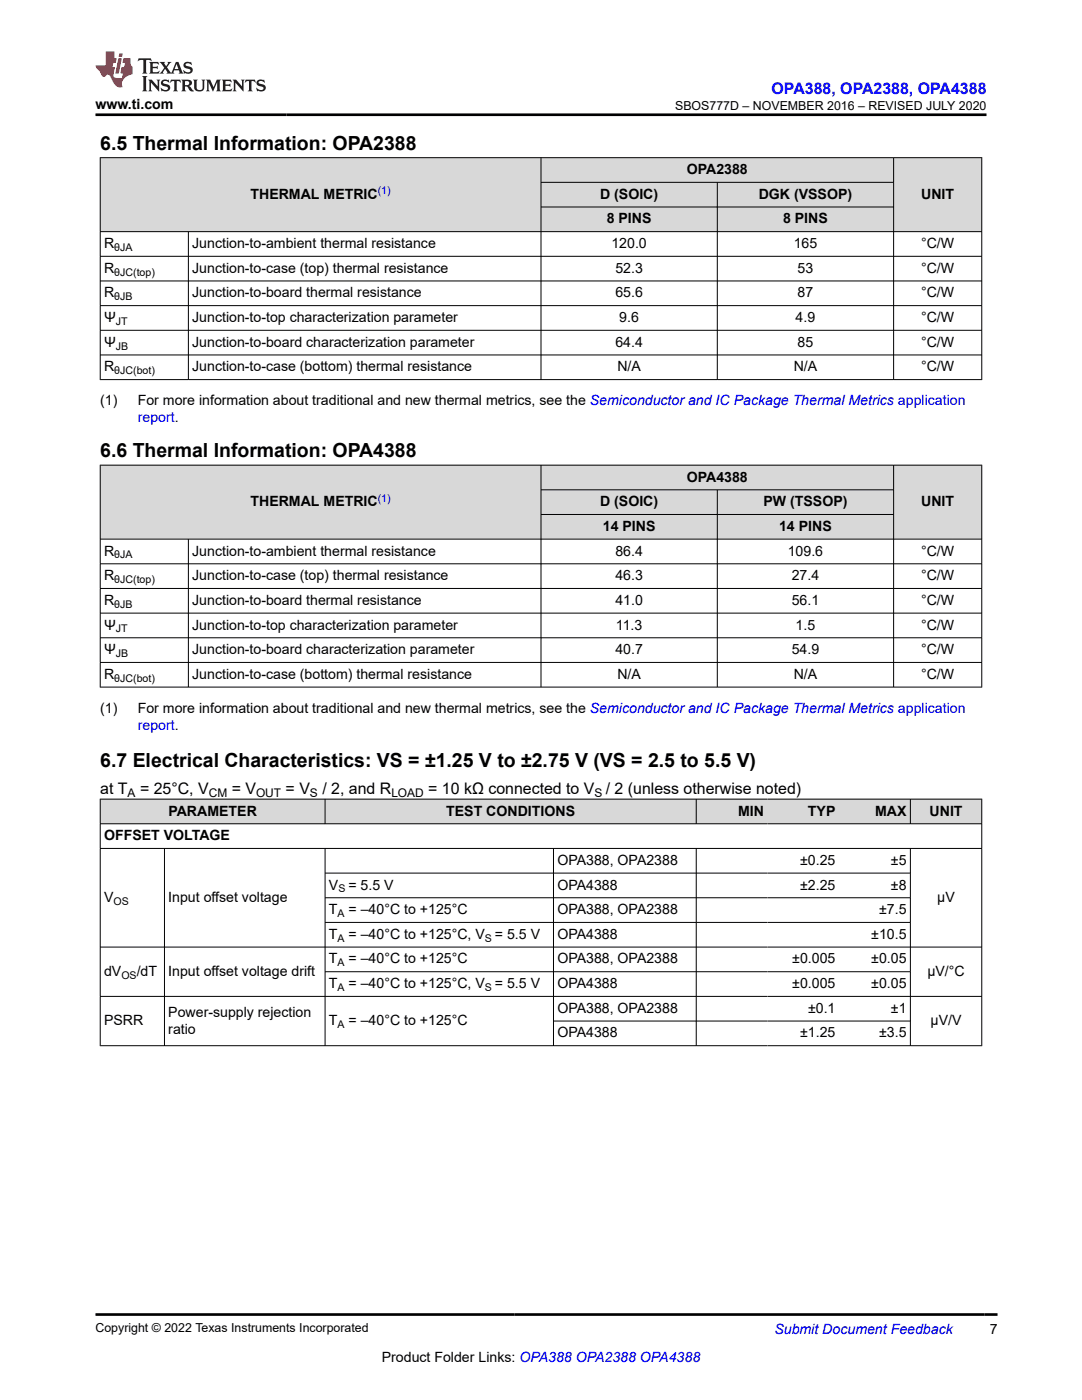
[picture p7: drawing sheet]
<svg xmlns="http://www.w3.org/2000/svg" width="216mm" height="279mm" viewBox="0 0 216 279" stroke-linecap="round" stroke-linejoin="round" font-family="sans-serif">
<defs><g id="words">
<g font-size="3.9">
<text x="20" y="29.9">6.5 Thermal Information: OPA2388</text>
<text x="20" y="91.3">6.6 Thermal Information: OPA4388</text>
<text x="20" y="153">6.7 Electrical Characteristics: VS = ±1.25 V to ±2.75 V (VS = 2.5 to 5.5 V)</text>
</g>
<text font-size="3.2" fill="#00f" x="154" y="18.7">OPA388, OPA2388, OPA4388</text>
<g font-size="3.2">
<text x="20" y="158.4">at T</text>
<text x="27.9" y="158.4">= 25°C, V</text>
<text x="46.2" y="158.4">= V</text>
<text x="57" y="158.4">= V</text>
<text x="64.3" y="158.4">/ 2, and R</text>
<text x="85.5" y="158.4">= 10 kΩ connected to V</text>
<text x="120.9" y="158.4">/ 2 (unless otherwise noted)</text>
</g>
<g font-size="2.8">
<text x="19.1" y="21.8">www.ti.com</text>
<text x="137" y="34.7">OPA2388</text>
<text x="50" y="39.7">THERMAL METRIC</text>
<text x="119.7" y="39.7">D (SOIC)</text>
<text x="151.4" y="39.7">DGK (VSSOP)</text>
<text x="183.8" y="39.7">UNIT</text>
<text x="121.1" y="44.6">8 PINS</text>
<text x="156.3" y="44.6">8 PINS</text>
<text x="20.8" y="49.5">R</text>
<text x="38.4" y="49.5">Junction-to-ambient thermal resistance</text>
<text x="122" y="49.5">120.0</text>
<text x="158.4" y="49.5">165</text>
<text x="183.8" y="49.5">°C/W</text>
<text x="20.8" y="54.4">R</text>
<text x="20.8" y="59.3">R</text>
<text x="38.4" y="54.4">Junction-to-case (top) thermal resistance</text>
<text x="38.4" y="59.3">Junction-to-board thermal resistance</text>
<text x="122.8" y="54.4">52.3</text>
<text x="122.8" y="59.3">65.6</text>
<text x="159.2" y="54.4">53</text>
<text x="159.2" y="59.3">87</text>
<text x="183.8" y="54.4">°C/W</text>
<text x="183.8" y="59.3">°C/W</text>
<text x="20.8" y="64.3">Ψ</text>
<text x="38.4" y="64.3">Junction-to-top characterization parameter</text>
<text x="123.6" y="64.3">9.6</text>
<text x="158.8" y="64.3">4.9</text>
<text x="183.8" y="64.3">°C/W</text>
<text x="20.8" y="69.2">Ψ</text>
<text x="38.4" y="69.2">Junction-to-board characterization parameter</text>
<text x="122.8" y="69.2">64.4</text>
<text x="159.2" y="69.2">85</text>
<text x="183.8" y="69.2">°C/W</text>
<text x="20.8" y="74.1">R</text>
<text x="38.4" y="74.1">Junction-to-case (bottom) thermal resistance</text>
<text x="123.2" y="74.1">N/A</text>
<text x="158.4" y="74.1">N/A</text>
<text x="183.8" y="74.1">°C/W</text>
<text x="20" y="80.9">(1)</text>
<text x="27.5" y="80.9">For more information about traditional and new thermal metrics, see the Semiconductor and IC Package Thermal Metrics application</text>
<text x="50" y="101">THERMAL METRIC</text>
<text x="119.7" y="101">D (SOIC)</text>
<text x="137" y="96.1">OPA4388</text>
<text x="152.3" y="101">PW (TSSOP)</text>
<text x="183.8" y="101">UNIT</text>
<text x="120.3" y="105.9">14 PINS</text>
<text x="155.5" y="105.9">14 PINS</text>
<text x="20.8" y="110.9">R</text>
<text x="38.4" y="110.9">Junction-to-ambient thermal resistance</text>
<text x="122.8" y="110.9">86.4</text>
<text x="157.2" y="110.9">109.6</text>
<text x="183.8" y="110.9">°C/W</text>
<text x="20.8" y="115.8">R</text>
<text x="38.4" y="115.8">Junction-to-case (top) thermal resistance</text>
<text x="122.8" y="115.8">46.3</text>
<text x="158" y="115.8">27.4</text>
<text x="183.8" y="115.8">°C/W</text>
<text x="20.8" y="120.7">R</text>
<text x="20.8" y="125.6">Ψ</text>
<text x="38.4" y="120.7">Junction-to-board thermal resistance</text>
<text x="38.4" y="125.6">Junction-to-top characterization parameter</text>
<text x="122.8" y="120.7">41.0</text>
<text x="122.9" y="125.6">11.3</text>
<text x="158" y="120.7">56.1</text>
<text x="158.8" y="125.6">1.5</text>
<text x="183.8" y="120.7">°C/W</text>
<text x="183.8" y="125.6">°C/W</text>
<text x="20.8" y="130.6">Ψ</text>
<text x="38.4" y="130.6">Junction-to-board characterization parameter</text>
<text x="122.8" y="130.6">40.7</text>
<text x="158" y="130.6">54.9</text>
<text x="183.8" y="130.6">°C/W</text>
<text x="20.8" y="135.5">R</text>
<text x="38.4" y="135.5">Junction-to-case (bottom) thermal resistance</text>
<text x="123.2" y="135.5">N/A</text>
<text x="158.4" y="135.5">N/A</text>
<text x="183.8" y="135.5">°C/W</text>
<text x="20" y="142.3">(1)</text>
<text x="27.5" y="142.3">For more information about traditional and new thermal metrics, see the Semiconductor and IC Package Thermal Metrics application</text>
<text x="20.8" y="167.7">OFFSET VOLTAGE</text>
<text x="33.6" y="162.8">PARAMETER</text>
<text x="89" y="162.8">TEST CONDITIONS</text>
<text x="147.3" y="162.8">MIN</text>
<text x="161.2" y="162.8">TYP</text>
<text x="174.6" y="162.8">MAX</text>
<text x="185.5" y="162.8">UNIT</text>
<text x="111.2" y="172.6">OPA388, OPA2388</text>
<text x="159.7" y="172.6">±0.25</text>
<text x="177.8" y="172.6">±5</text>
<text x="20.8" y="180">V</text>
<text x="33.6" y="180">Input offset voltage</text>
<text x="65.6" y="177.5">V</text>
<text x="69.5" y="177.5">= 5.5 V</text>
<text x="111.2" y="177.5">OPA4388</text>
<text x="159.7" y="177.5">±2.25</text>
<text x="177.8" y="177.5">±8</text>
<text x="187" y="180">µV</text>
<text x="65.6" y="182.4">T</text>
<text x="69.6" y="182.4">= –40°C to +125°C</text>
<text x="111.2" y="182.4">OPA388, OPA2388</text>
<text x="175.4" y="182.4">±7.5</text>
<text x="65.6" y="187.4">T</text>
<text x="69.6" y="187.4">= –40°C to +125°C, V</text>
<text x="98.8" y="187.4">= 5.5 V</text>
<text x="111.2" y="187.4">OPA4388</text>
<text x="173.8" y="187.4">±10.5</text>
<text x="20.8" y="194.7">dV</text>
<text x="27.3" y="194.7">/dT</text>
<text x="33.6" y="194.7">Input offset voltage drift</text>
<text x="65.6" y="192.3">T</text>
<text x="65.6" y="197.2">T</text>
<text x="69.6" y="192.3">= –40°C to +125°C</text>
<text x="69.6" y="197.2">= –40°C to +125°C, V</text>
<text x="98.8" y="197.2">= 5.5 V</text>
<text x="111.2" y="192.3">OPA388, OPA2388</text>
<text x="111.2" y="197.2">OPA4388</text>
<text x="158.1" y="192.3">±0.005</text>
<text x="158.1" y="197.2">±0.005</text>
<text x="173.8" y="192.3">±0.05</text>
<text x="173.8" y="197.2">±0.05</text>
<text x="185" y="194.7">µV/°C</text>
<text x="33.6" y="202.9">Power-supply rejection</text>
<text x="111.2" y="202.1">OPA388, OPA2388</text>
<text x="161.2" y="202.1">±0.1</text>
<text x="177.8" y="202.1">±1</text>
<text x="20.8" y="204.6">PSRR</text>
<text x="33.6" y="206.3">ratio</text>
<text x="65.6" y="204.6">T</text>
<text x="69.6" y="204.6">= –40°C to +125°C</text>
<text x="111.2" y="207">OPA4388</text>
<text x="159.7" y="207">±1.25</text>
<text x="175.4" y="207">±3.5</text>
<text x="185.7" y="204.6">µV/V</text>
<text x="197.5" y="266.1">7</text>
<text x="76.2" y="271.7">Product Folder Links: OPA388 OPA2388 OPA4388</text>
</g>
<g font-size="2.8" fill="#00f">
<text x="27.5" y="84.3">report.</text>
<text x="27.5" y="145.7">report.</text>
<text x="154.5" y="266.2">Submit Document Feedback</text>
</g>
<g font-size="2.5">
<text x="134.7" y="21.9">SBOS777D – NOVEMBER 2016 – REVISED JULY 2020</text>
<text x="19.1" y="265.9">Copyright © 2022 Texas Instruments Incorporated</text>
</g>
<g font-size="2.4">
<text x="25.5" y="159.1">A</text>
<text x="41.7" y="159.1">CM</text>
<text x="51.1" y="159.1">OUT</text>
<text x="61.9" y="159.1">S</text>
<text x="78.1" y="159.1">LOAD</text>
<text x="118.6" y="159.1">S</text>
</g>
<g font-size="2.1" fill="#00f">
<text x="75.4" y="38.7">(1)</text>
<text x="75.4" y="100.1">(1)</text>
</g>
<g font-size="2.1">
<text x="22.8" y="50.1">θJA</text>
<text x="22.8" y="55">θJC(top)</text>
<text x="22.8" y="59.9">θJB</text>
<text x="23.1" y="64.8">JT</text>
<text x="23.1" y="69.8">JB</text>
<text x="22.8" y="74.7">θJC(bot)</text>
<text x="22.8" y="111.4">θJA</text>
<text x="22.8" y="116.4">θJC(top)</text>
<text x="22.8" y="121.3">θJB</text>
<text x="23.1" y="126.2">JT</text>
<text x="23.1" y="131.1">JB</text>
<text x="22.8" y="136">θJC(bot)</text>
<text x="67.5" y="178.1">S</text>
<text x="22.6" y="180.5">OS</text>
<text x="67.4" y="183">A</text>
<text x="67.4" y="187.9">A</text>
<text x="96.8" y="187.9">S</text>
<text x="24.2" y="195.3">OS</text>
<text x="67.4" y="192.8">A</text>
<text x="67.4" y="197.8">A</text>
<text x="96.8" y="197.8">S</text>
<text x="67.4" y="205.2">A</text>
</g>
</g></defs>
<g fill="#d8d8d8">
<path d="M20 31.5h175.9v4.9h-175.9z" fill-rule="evenodd"/>
<path d="M20.1 31.5h87.8v14.7h-87.8z" fill-rule="evenodd"/>
<path d="M108 31.5h70.2v4.8h-70.2z" fill-rule="evenodd"/>
<path d="M178.4 31.5h17.4v14.7h-17.4z" fill-rule="evenodd"/>
<path d="M108 36.5h35.1v4.7h-35.1z" fill-rule="evenodd"/>
<path d="M143.2 36.5h35v4.7h-35z" fill-rule="evenodd"/>
<path d="M108 41.4h35.1v4.8h-35.1z" fill-rule="evenodd"/>
<path d="M143.2 41.4h35v4.8h-35z" fill-rule="evenodd"/>
</g>
<g fill="none" stroke="#000" stroke-width=".2">
<path d="M19.9 31.5h176.1M20 31.4v44.4M107.9 31.4v44.4M107.9 36.4h70.5M143.1 36.4v39.4M178.3 31.4v44.4M195.9 31.4v44.4M19.9 46.2h176.1M19.9 51.2h176.1M19.9 56.1h176.1M37.6 46.2v29.6M107.9 41.3h70.5"/>
<path d="M19.9 61h176.1M19.9 65.9h176.1M19.9 70.8h176.1M19.9 75.8h176.1"/>
</g>
<g fill="#d8d8d8">
<path d="M20 92.8h175.9v5h-175.9z" fill-rule="evenodd"/>
<path d="M20.1 92.9h87.8v14.6h-87.8z" fill-rule="evenodd"/>
<path d="M108 92.9h70.2v4.8h-70.2z" fill-rule="evenodd"/>
<path d="M178.4 92.9h17.4v14.6h-17.4z" fill-rule="evenodd"/>
<path d="M108 97.8h35.1v4.8h-35.1z" fill-rule="evenodd"/>
<path d="M143.2 97.8h35v4.8h-35z" fill-rule="evenodd"/>
<path d="M108 102.7h35.1v4.8h-35.1z" fill-rule="evenodd"/>
<path d="M143.2 102.7h35v4.8h-35z" fill-rule="evenodd"/>
</g>
<g fill="none" stroke="#000" stroke-width=".2">
<path d="M19.9 92.8h176.1M20 92.8v44.4M107.9 92.8v44.4M107.9 97.8h70.5M143.1 97.8v39.4M178.3 92.8v44.4M195.9 92.8v44.4M19.9 107.6h176.1M19.9 112.5h176.1M19.9 117.4h176.1M37.6 107.6v29.6M107.9 102.7h70.5"/>
<path d="M19.9 122.4h176.1M19.9 127.3h176.1M19.9 132.2h176.1M19.9 137.1h176.1"/>
</g>
<g fill="#d8d8d8">
<path d="M20 159.5h175.9v4.9h-175.9z" fill-rule="evenodd"/>
<path d="M20.1 159.5h44.7v4.8h-44.7z" fill-rule="evenodd"/>
<path d="M64.9 159.5h74v4.8h-74z" fill-rule="evenodd"/>
<path d="M139 159.5h14.2v4.8h-14.2z" fill-rule="evenodd"/>
<path d="M153.2 159.5h14.2v4.8h-14.2z" fill-rule="evenodd"/>
<path d="M167.4 159.5h14.2v4.8h-14.2z" fill-rule="evenodd"/>
<path d="M181.7 159.5h14.1v4.8h-14.1z" fill-rule="evenodd"/>
</g>
<g fill="none" stroke="#000" stroke-width=".2">
<path d="M19.9 159.5h176.1M20 159.4v49.4M64.9 159.4v5.1M138.9 159.4v5.1M181.7 159.4v5.1M195.9 159.4v49.4M19.9 164.4h176.1M19.9 169.3h176.1M32.8 169.3v39.5M64.9 169.3v39.5M64.9 174.2h116.8M64.9 179.2h116.8"/>
<path d="M110.4 169.3v39.5M138.9 169.3v39.5M181.7 169.3v39.5M19.9 189h176.1M19.9 198.9h176.1M64.9 184.1h116.8M64.9 193.9h116.8M19.9 208.7h176.1M110.4 203.8h71.3"/>
</g>
<path d="M27.7 11.6l-.2 .6 .5-.2h.6v.1v2.2l-.2 .4h1l-.2-.4v-2.2v-.1h.5l.5 .2-.1-.6zM29.8 12.4l.2 .3v1.6l-.2 .4h1.9l.1-.6a1.08 1.08 0 0 1-1.3 .2v-.7h.6l.4 .2v-.7l-.4 .2h-.6v-.5l.2-.2a1 1 0 0 1 1 .3l-.1-.5zM31.8 12.4l1 1.1-1 1.2h.9l-.2-.2 .4-.8 .5 .8-.2 .2h1.6l-.2-.2 .1-.5h1l.1 .5-.1 .2h.9l-.2-.4-.8-1.9h-.5l-1 2.1-.8-1.1 .9-1h-.8l.2 .2-.5 .6-.3-.6 .1-.2zM35.2 12.8l.4 1h-.8zM36.8 12.5a.65 .65 0 0 0-.2 .7 .65 .65 0 0 0 .6 .5l.7 .1 .1 .3a.79 .79 0 0 1-.7 .4 .79 .79 0 0 1-.7-.5l.1 .7 .2-.1a.93 .93 0 0 0 1.1 0 .93 .93 0 0 0 .4-.9 1.46 1.46 0 0 0-1.2-.6l-.1-.3a1.09 1.09 0 0 1 1.2 .2l-.2-.6-.1 .1-.6-.2zM28.4 15.2l.2 .4v2.2l-.2 .4h1l-.2-.4v-2.2l.2-.4zM29.6 15.9l.2 .4v1.5l-.2 .4h.8l-.3-.4v-1.3l1.7 1.8v-2l.2-.4h-.8l.2 .2 .1 1.1-1.2-1.3zM32.3 16a.65 .65 0 0 0-.2 .8 .65 .65 0 0 0 .7 .4l.6 .2 .1 .2a.79 .79 0 0 1-.7 .4 .79 .79 0 0 1-.7-.5l.1 .7 .2-.1a.93 .93 0 0 0 1.1 .1 .93 .93 0 0 0 .4-1 1.46 1.46 0 0 0-1.2-.5l-.1-.4a1.09 1.09 0 0 1 1.2 .2l-.2-.6-.1 .1-.6-.1zM34.1 15.9l-.1 .6a.63 .63 0 0 1 .7-.3l.1 1.6-.3 .4h1l-.2-.4v-1.6a.66 .66 0 0 1 .8 .3l-.1-.6zM36.2 15.9l.2 .4v1.5l-.2 .4h.9l-.2-.2v-.7h.5l.1 .2a.79 .79 0 0 0 1.2 .6l-1-.9a.61 .61 0 0 0 .6-.6 .61 .61 0 0 0-.5-.7zM36.9 16.2h.2a.47 .47 0 0 1 .5 .1 .47 .47 0 0 1 .1 .5l-.2 .1-.6 .1zM38.5 15.9l.2 .2a2.27 2.27 0 0 0 .4 2 1.04 1.04 0 0 0 1.7-.7v-1.3l.2-.2h-.8l.2 .4v1.1a.6 .6 0 0 1-.6 .6 .6 .6 0 0 1-.6-.6v-1.1l.3-.4zM41.1 15.9l.2 .4v1.5l-.2 .4h.7l-.2-.4v-1.4l.9 1.9 .8-1.9v1.4l-.2 .4h1l-.3-.4v-1.5l.3-.4h-.8l-.7 1.5-.7-1.5zM44.3 15.9l.2 .4v1.5l-.2 .4h1.9l.1-.6a1.09 1.09 0 0 1-1.3 .2v-.7h.6l.4 .2v-.6l-.4 .2h-.6v-.6l.2-.1a1.01 1.01 0 0 1 1 .3l-.1-.6zM46.4 15.9l.3 .4v1.5l-.3 .4h.8l-.2-.4v-1.3l1.6 1.8v-2l.2-.4h-.7l.2 .2v1.1l-1.2-1.3zM49 15.9l-.1 .6a.63 .63 0 0 1 .8-.3v1.6l-.3 .4h1l-.2-.4v-1.6a.66 .66 0 0 1 .8 .3l-.1-.6zM51.4 16a.65 .65 0 0 0-.2 .8 .65 .65 0 0 0 .6 .4l.6 .2 .2 .2a.79 .79 0 0 1-.8 .4 .79 .79 0 0 1-.6-.5l.1 .7 .2-.1a.93 .93 0 0 0 1 .1 .93 .93 0 0 0 .5-1 1.46 1.46 0 0 0-1.3-.5l-.1-.4a1.09 1.09 0 0 1 1.3 .2l-.2-.6-.2 .1-.5-.1z" fill="#231f20"/>
<path d="M21.1 10.3v2.7h-2.1l.1 .4 .9 1a.95 .95 0 0 0 .9 .9 .59 .59 0 0 1 .6-.4 .59 .59 0 0 1 .5 .3l.4 .8a1.59 1.59 0 0 0 2.1 1.4 1.61 1.61 0 0 1 1-2.3l1-.3-.1-1.5a1.59 1.59 0 0 1-.4-1.7h-1.4l-.2 .9h.5l-.1 .9h-.5l-.2 .9v.3l.4 .1-.2 .9h-.6a.73 .73 0 0 1-1.1-.7l.3-1.5h-.5l.2-.9h.5l.2-.9h-.5v-1.3zM23.6 11.6l-.6 3.1h.7l.6-3.1zM23.8 10.7l-.1 .6h.7l.1-.6z" fill="#ed1c24"/>
<path d="M19.1 22.9h177.8M19.1 262.3h179.9" fill="none" stroke="#000" stroke-width=".53"/>
<use href="#words"/>
</svg>
